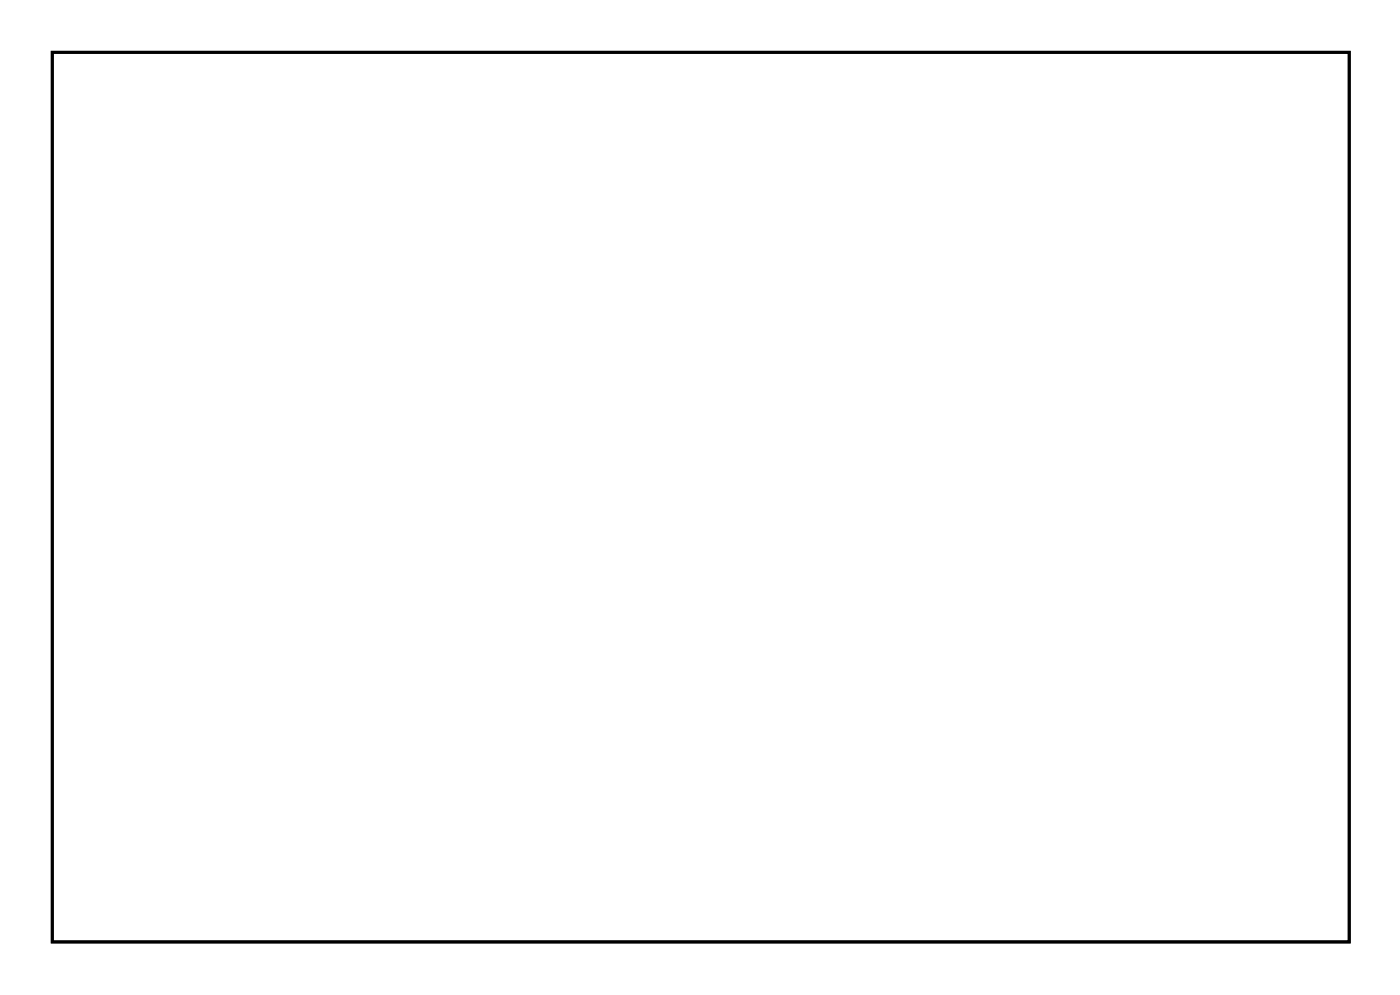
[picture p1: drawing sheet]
<svg xmlns="http://www.w3.org/2000/svg" width="97mm" height="69mm" viewBox="0 0 97 69" stroke-linecap="round" stroke-linejoin="round" font-family="sans-serif">
<path d="M3.6 3.6h90.2v61.9h-90.2z" fill="none" stroke="#000" stroke-width=".2"/>
<path d="M3.6 3.6h90.2v61.9h-90.2zM3.6 3.6v61.9h90.2v-61.9z" fill="#000"/>
<circle cx="58.2" cy="57.7" r=".67" fill="#fff"/>
<circle cx="58.2" cy="57.7" r=".67" fill="none" stroke="#fff" stroke-width=".57"/>
<circle cx="60.7" cy="57.7" r=".67" fill="#fff"/>
<circle cx="60.7" cy="57.7" r=".67" fill="none" stroke="#fff" stroke-width=".57"/>
<circle cx="63.2" cy="57.7" r=".67" fill="#fff"/>
<circle cx="63.2" cy="57.7" r=".67" fill="none" stroke="#fff" stroke-width=".57"/>
<circle cx="65.8" cy="57.7" r=".67" fill="#fff"/>
<circle cx="65.8" cy="57.7" r=".67" fill="none" stroke="#fff" stroke-width=".57"/>
<circle cx="68.3" cy="57.7" r=".67" fill="#fff"/>
<circle cx="68.3" cy="57.7" r=".67" fill="none" stroke="#fff" stroke-width=".57"/>
<circle cx="46.5" cy="9.4" r=".67" fill="#fff"/>
<circle cx="46.5" cy="9.4" r=".67" fill="none" stroke="#fff" stroke-width=".57"/>
<circle cx="43.9" cy="9.4" r=".67" fill="#fff"/>
<circle cx="43.9" cy="9.4" r=".67" fill="none" stroke="#fff" stroke-width=".57"/>
<circle cx="41.4" cy="9.4" r=".67" fill="#fff"/>
<circle cx="41.4" cy="9.4" r=".67" fill="none" stroke="#fff" stroke-width=".57"/>
<circle cx="38.9" cy="9.4" r=".67" fill="#fff"/>
<circle cx="38.9" cy="9.4" r=".67" fill="none" stroke="#fff" stroke-width=".57"/>
<circle cx="36.3" cy="9.4" r=".67" fill="#fff"/>
<circle cx="36.3" cy="9.4" r=".67" fill="none" stroke="#fff" stroke-width=".57"/>
<circle cx="33.8" cy="9.4" r=".67" fill="#fff"/>
<circle cx="33.8" cy="9.4" r=".67" fill="none" stroke="#fff" stroke-width=".57"/>
<circle cx="31.2" cy="9.4" r=".67" fill="#fff"/>
<circle cx="31.2" cy="9.4" r=".67" fill="none" stroke="#fff" stroke-width=".57"/>
<circle cx="28.7" cy="9.4" r=".67" fill="#fff"/>
<circle cx="28.7" cy="9.4" r=".67" fill="none" stroke="#fff" stroke-width=".57"/>
<circle cx="26.2" cy="9.4" r=".67" fill="#fff"/>
<circle cx="26.2" cy="9.4" r=".67" fill="none" stroke="#fff" stroke-width=".57"/>
<circle cx="23.6" cy="9.4" r=".67" fill="#fff"/>
<circle cx="23.6" cy="9.4" r=".67" fill="none" stroke="#fff" stroke-width=".57"/>
<circle cx="68.3" cy="9.4" r=".67" fill="#fff"/>
<circle cx="68.3" cy="9.4" r=".67" fill="none" stroke="#fff" stroke-width=".57"/>
<circle cx="65.8" cy="9.4" r=".67" fill="#fff"/>
<circle cx="65.8" cy="9.4" r=".67" fill="none" stroke="#fff" stroke-width=".57"/>
<circle cx="63.2" cy="9.4" r=".67" fill="#fff"/>
<circle cx="63.2" cy="9.4" r=".67" fill="none" stroke="#fff" stroke-width=".57"/>
<circle cx="60.7" cy="9.4" r=".67" fill="#fff"/>
<circle cx="60.7" cy="9.4" r=".67" fill="none" stroke="#fff" stroke-width=".57"/>
<circle cx="58.2" cy="9.4" r=".67" fill="#fff"/>
<circle cx="58.2" cy="9.4" r=".67" fill="none" stroke="#fff" stroke-width=".57"/>
<circle cx="55.6" cy="9.4" r=".67" fill="#fff"/>
<circle cx="55.6" cy="9.4" r=".67" fill="none" stroke="#fff" stroke-width=".57"/>
<circle cx="53.1" cy="9.4" r=".67" fill="#fff"/>
<circle cx="53.1" cy="9.4" r=".67" fill="none" stroke="#fff" stroke-width=".57"/>
<circle cx="50.5" cy="9.4" r=".67" fill="#fff"/>
<circle cx="50.5" cy="9.4" r=".67" fill="none" stroke="#fff" stroke-width=".57"/>
<circle cx="35.3" cy="57.7" r=".67" fill="#fff"/>
<circle cx="35.3" cy="57.7" r=".67" fill="none" stroke="#fff" stroke-width=".57"/>
<circle cx="32.8" cy="57.7" r=".67" fill="#fff"/>
<circle cx="32.8" cy="57.7" r=".67" fill="none" stroke="#fff" stroke-width=".57"/>
<circle cx="37.8" cy="57.7" r=".67" fill="#fff"/>
<circle cx="37.8" cy="57.7" r=".67" fill="none" stroke="#fff" stroke-width=".57"/>
<circle cx="40.4" cy="57.7" r=".67" fill="#fff"/>
<circle cx="40.4" cy="57.7" r=".67" fill="none" stroke="#fff" stroke-width=".57"/>
<circle cx="42.9" cy="57.7" r=".67" fill="#fff"/>
<circle cx="42.9" cy="57.7" r=".67" fill="none" stroke="#fff" stroke-width=".57"/>
<circle cx="45.5" cy="57.7" r=".67" fill="#fff"/>
<circle cx="45.5" cy="57.7" r=".67" fill="none" stroke="#fff" stroke-width=".57"/>
<circle cx="48" cy="57.7" r=".67" fill="#fff"/>
<circle cx="48" cy="57.7" r=".67" fill="none" stroke="#fff" stroke-width=".57"/>
<circle cx="50.5" cy="57.7" r=".67" fill="#fff"/>
<circle cx="50.5" cy="57.7" r=".67" fill="none" stroke="#fff" stroke-width=".57"/>
<circle cx="55.6" cy="57.7" r=".67" fill="#fff"/>
<circle cx="55.6" cy="57.7" r=".67" fill="none" stroke="#fff" stroke-width=".57"/>
<circle cx="51.6" cy="22.1" r=".7" fill="#fff"/>
<circle cx="51.6" cy="22.1" r=".7" fill="none" stroke="#fff" stroke-width=".76" stroke-linecap="butt"/>
<circle cx="51.6" cy="32.3" r=".7" fill="#fff"/>
<circle cx="51.6" cy="32.3" r=".7" fill="none" stroke="#fff" stroke-width=".76" stroke-linecap="butt"/>
<circle cx="43.9" cy="32.3" r=".7" fill="#fff"/>
<circle cx="43.9" cy="32.3" r=".7" fill="none" stroke="#fff" stroke-width=".76" stroke-linecap="butt"/>
<circle cx="43.9" cy="42.4" r=".7" fill="#fff"/>
<circle cx="43.9" cy="42.4" r=".7" fill="none" stroke="#fff" stroke-width=".76" stroke-linecap="butt"/>
<circle cx="79.5" cy="29.7" r=".7" fill="#fff"/>
<circle cx="79.5" cy="29.7" r=".7" fill="none" stroke="#fff" stroke-width=".76" stroke-linecap="butt"/>
<circle cx="79.5" cy="39.9" r=".7" fill="#fff"/>
<circle cx="79.5" cy="39.9" r=".7" fill="none" stroke="#fff" stroke-width=".76" stroke-linecap="butt"/>
<circle cx="64.3" cy="42.4" r=".6" fill="#fff"/>
<circle cx="64.3" cy="42.4" r=".6" fill="none" stroke="#fff" stroke-width=".65" stroke-linecap="butt"/>
<path d="M63.7 41.8h1.2v1.2h-1.2z" fill="#fff"/>
<path d="M63.7 41.8h1.2v1.2h-1.2z" fill="none" stroke="#fff" stroke-width=".65" stroke-linecap="butt"/>
<circle cx="64.3" cy="39.9" r=".6" fill="#fff"/>
<circle cx="64.3" cy="39.9" r=".6" fill="none" stroke="#fff" stroke-width=".65" stroke-linecap="butt"/>
<circle cx="31.2" cy="42.4" r=".6" fill="#fff"/>
<circle cx="31.2" cy="42.4" r=".6" fill="none" stroke="#fff" stroke-width=".65" stroke-linecap="butt"/>
<path d="M30.6 41.8h1.2v1.2h-1.2z" fill="#fff"/>
<path d="M30.6 41.8h1.2v1.2h-1.2z" fill="none" stroke="#fff" stroke-width=".65" stroke-linecap="butt"/>
<circle cx="31.2" cy="39.9" r=".6" fill="#fff"/>
<circle cx="31.2" cy="39.9" r=".6" fill="none" stroke="#fff" stroke-width=".65" stroke-linecap="butt"/>
</svg>
